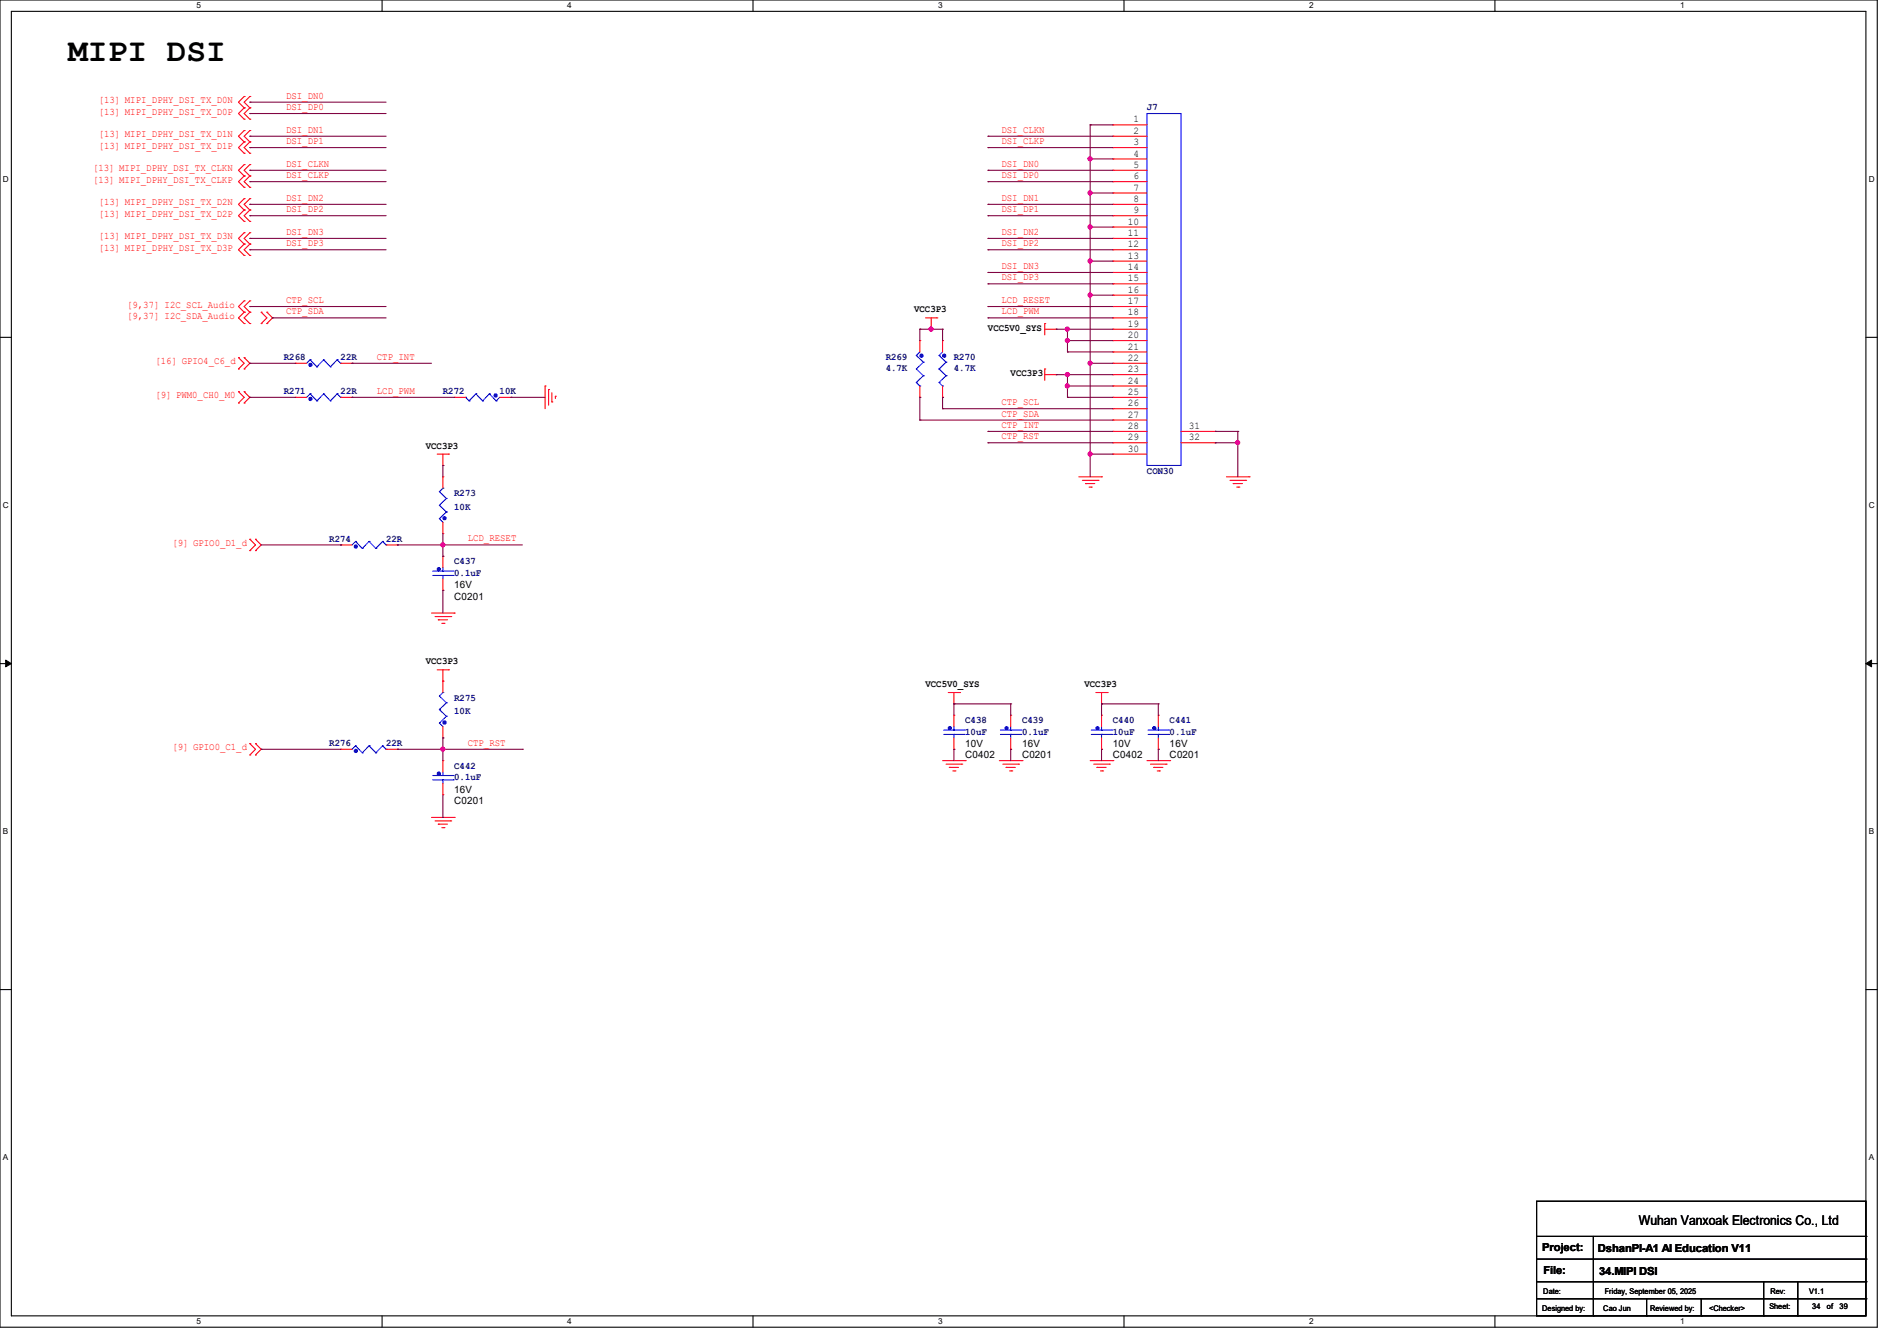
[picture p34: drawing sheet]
<svg xmlns="http://www.w3.org/2000/svg" width="297mm" height="210mm" viewBox="0 0 297 210" stroke-linecap="round" stroke-linejoin="round" font-family="sans-serif">
<defs><g id="words">
<text font-size="5.1" x="10.7" y="9.6">MIPI DSI</text>
<text font-size="2.1" x="256.6" y="191.9">Wuhan Vanxoak Electronics Co., Ltd</text>
<g font-size="1.7">
<text x="241.5" y="196">Project:</text>
<text x="250.1" y="196.1">DshanPI-A1 AI Education V11</text>
<text x="241.6" y="199.5">File:</text>
<text x="250.4" y="199.7">34.MIPI DSI</text>
</g>
<g font-size="1.6" fill="#f00">
<text x="15.5" y="17.9">[13] MIPI_DPHY_DSI_TX_D0P</text>
<text x="15.5" y="16.2">[13] MIPI_DPHY_DSI_TX_D0N</text>
<text x="44.8" y="15.5">DSI_DN0</text>
<text x="44.8" y="17.2">DSI_DP0</text>
<text x="15.5" y="23.3">[13] MIPI_DPHY_DSI_TX_D1P</text>
<text x="15.5" y="21.5">[13] MIPI_DPHY_DSI_TX_D1N</text>
<text x="44.8" y="20.8">DSI_DN1</text>
<text x="44.8" y="22.6">DSI_DP1</text>
<text x="156.8" y="20.8">DSI_CLKN</text>
<text x="156.8" y="22.6">DSI_CLKP</text>
<text x="14.6" y="28.6">[13] MIPI_DPHY_DSI_TX_CLKP</text>
<text x="14.6" y="26.8">[13] MIPI_DPHY_DSI_TX_CLKN</text>
<text x="44.8" y="26.1">DSI_CLKN</text>
<text x="44.8" y="27.9">DSI_CLKP</text>
<text x="156.8" y="26.1">DSI_DN0</text>
<text x="156.8" y="27.9">DSI_DP0</text>
<text x="15.5" y="34">[13] MIPI_DPHY_DSI_TX_D2P</text>
<text x="15.5" y="32.2">[13] MIPI_DPHY_DSI_TX_D2N</text>
<text x="44.8" y="31.5">DSI_DN2</text>
<text x="44.8" y="33.2">DSI_DP2</text>
<text x="156.8" y="31.5">DSI_DN1</text>
<text x="156.8" y="33.2">DSI_DP1</text>
<text x="15.5" y="39.3">[13] MIPI_DPHY_DSI_TX_D3P</text>
<text x="15.5" y="37.5">[13] MIPI_DPHY_DSI_TX_D3N</text>
<text x="44.8" y="36.8">DSI_DN3</text>
<text x="44.8" y="38.6">DSI_DP3</text>
<text x="156.8" y="36.8">DSI_DN2</text>
<text x="156.8" y="38.6">DSI_DP2</text>
<text x="44.8" y="47.5">CTP_SCL</text>
<text x="156.8" y="42.1">DSI_DN3</text>
<text x="156.8" y="43.9">DSI_DP3</text>
<text x="156.8" y="47.5">LCD_RESET</text>
<text x="19.9" y="50">[9,37] I2C_SDA_Audio</text>
<text x="19.9" y="48.2">[9,37] I2C_SCL_Audio</text>
<text x="44.8" y="49.2">CTP_SDA</text>
<text x="156.8" y="49.2">LCD_PWM</text>
<text x="24.3" y="57.1">[16] GPIO4_C6_d</text>
<text x="59" y="56.3">CTP_INT</text>
<text x="24.3" y="62.4">[9] PWM0_CH0_M0</text>
<text x="59" y="61.7">LCD_PWM</text>
<text x="156.8" y="63.5">CTP_SCL</text>
<text x="156.8" y="65.2">CTP_SDA</text>
<text x="156.8" y="67">CTP_INT</text>
<text x="156.8" y="68.8">CTP_RST</text>
<text x="27" y="85.5">[9] GPIO0_D1_d</text>
<text x="73.2" y="84.8">LCD_RESET</text>
<text x="27" y="117.5">[9] GPIO0_C1_d</text>
<text x="73.2" y="116.8">CTP_RST</text>
</g>
<g font-size="1.6" fill="#00007f">
<text x="179.6" y="17.3">J7</text>
<text x="44.4" y="56.4">R268</text>
<text x="53.3" y="56.4">22R</text>
<text x="138.7" y="56.4">R269</text>
<text x="138.7" y="58.2">4.7K</text>
<text x="149.3" y="56.4">R270</text>
<text x="149.3" y="58.2">4.7K</text>
<text x="44.4" y="61.7">R271</text>
<text x="53.3" y="61.7">22R</text>
<text x="69.3" y="61.7">R272</text>
<text x="78.2" y="61.7">10K</text>
<text x="71.1" y="77.7">R273</text>
<text x="179.6" y="74.2">CON30</text>
<text x="71.1" y="79.8">10K</text>
<text x="51.6" y="84.8">R274</text>
<text x="60.4" y="84.8">22R</text>
<text x="71.1" y="88.4">C437</text>
<text x="71.1" y="90.2">0.1uF</text>
<text x="71.1" y="109.7">R275</text>
<text x="71.1" y="111.8">10K</text>
<text x="151.1" y="113.3">C438</text>
<text x="160" y="113.3">C439</text>
<text x="174.2" y="113.3">C440</text>
<text x="183.1" y="113.3">C441</text>
<text x="51.6" y="116.8">R276</text>
<text x="60.4" y="116.8">22R</text>
<text x="151.1" y="115.1">10uF</text>
<text x="160" y="115.1">0.1uF</text>
<text x="174.2" y="115.1">10uF</text>
<text x="183.1" y="115.1">0.1uF</text>
<text x="71.1" y="120.4">C442</text>
<text x="71.1" y="122.2">0.1uF</text>
</g>
<g font-size="1.6">
<text x="177.5" y="19.2">1</text>
<text x="177.5" y="21">2</text>
<text x="177.5" y="22.7">3</text>
<text x="177.5" y="24.5">4</text>
<text x="177.5" y="26.3">5</text>
<text x="177.5" y="28.1">6</text>
<text x="177.5" y="29.8">7</text>
<text x="176.6" y="35.2">10</text>
<text x="177.5" y="31.6">8</text>
<text x="177.5" y="33.4">9</text>
<text x="176.6" y="37">11</text>
<text x="176.6" y="38.7">12</text>
<text x="176.6" y="40.5">13</text>
<text x="176.6" y="42.3">14</text>
<text x="176.6" y="44.1">15</text>
<text x="176.6" y="45.8">16</text>
<text x="176.6" y="47.6">17</text>
<text x="143.1" y="48.9">VCC3P3</text>
<text x="154.7" y="51.8">VCC5V0_SYS</text>
<text x="176.6" y="49.4">18</text>
<text x="176.6" y="51.2">19</text>
<text x="176.6" y="53">20</text>
<text x="158.2" y="58.9">VCC3P3</text>
<text x="176.6" y="54.7">21</text>
<text x="176.6" y="56.5">22</text>
<text x="176.6" y="58.3">23</text>
<text x="176.6" y="60.1">24</text>
<text x="176.6" y="61.8">25</text>
<text x="176.6" y="63.6">26</text>
<text x="176.6" y="65.4">27</text>
<text x="66.7" y="70.3">VCC3P3</text>
<text x="176.6" y="67.2">28</text>
<text x="176.6" y="69">29</text>
<text x="176.6" y="70.7">30</text>
<text x="186.1" y="67.2">31</text>
<text x="186.1" y="69">32</text>
<text x="71.1" y="93.9">C0201</text>
<text x="71.1" y="92.1">16V</text>
<text x="66.7" y="104.1">VCC3P3</text>
<text x="144.9" y="107.6">VCC5V0_SYS</text>
<text x="169.8" y="107.6">VCC3P3</text>
<text x="151.1" y="118.8">C0402</text>
<text x="151.1" y="117">10V</text>
<text x="160" y="118.8">C0201</text>
<text x="160" y="117">16V</text>
<text x="174.2" y="118.8">C0402</text>
<text x="174.2" y="117">10V</text>
<text x="183.1" y="118.8">C0201</text>
<text x="183.1" y="117">16V</text>
<text x="71.1" y="125.9">C0201</text>
<text x="71.1" y="124.1">16V</text>
</g>
<g font-size="1.3">
<text x="30.8" y="1.3">5</text>
<text x="88.8" y="1.3">4</text>
<text x="146.9" y="1.3">3</text>
<text x="205" y="1.3">2</text>
<text x="263.1" y="1.3">1</text>
<text x=".5" y="28.4">D</text>
<text x="292.6" y="28.4">D</text>
<text x=".5" y="79.5">C</text>
<text x="292.6" y="79.5">C</text>
<text x=".5" y="130.6">B</text>
<text x="292.6" y="130.6">B</text>
<text x=".5" y="181.7">A</text>
<text x="292.6" y="181.7">A</text>
<text x="30.8" y="207.4">5</text>
<text x="88.8" y="207.4">4</text>
<text x="146.9" y="207.4">3</text>
<text x="205" y="207.4">2</text>
<text x="263.1" y="207.4">1</text>
</g>
<g font-size="1.2">
<text x="241.6" y="202.6">Date:</text>
<text x="251.2" y="202.6">Friday, September 05, 2025</text>
<text x="277.2" y="202.6">Rev:</text>
<text x="283.2" y="202.6">V1.1</text>
<text x="241.5" y="205.3">Designed by:</text>
<text x="251" y="205.3">Cao Jun</text>
<text x="258.4" y="205.3">Reviewed by:</text>
<text x="267.6" y="205.3">&lt;Checker&gt;</text>
<text x="277" y="205.1">Sheet:</text>
<text x="283.8" y="205.1">34</text>
<text x="286" y="205.1">of</text>
<text x="288" y="205.1">39</text>
</g>
</g></defs>
<path d="M0 0h293.9v207.9h-293.9zM1.8 1.8h290.3v204.3h-290.3z" fill="none" stroke="#000" stroke-width=".17"/>
<g fill="#fff">
<path d="M30.8 .2h.7v1.4h-.7z"/>
<path d="M30.8 206.2h.7v1.4h-.7z"/>
</g>
<path d="M59.8 0v1.8M59.8 206.1v1.8" fill="none" stroke="#000" stroke-width=".17"/>
<g fill="#fff">
<path d="M88.8 .2h.7v1.4h-.7z"/>
<path d="M88.8 206.2h.7v1.4h-.7z"/>
</g>
<path d="M117.9 0v1.8M117.9 206.1v1.8" fill="none" stroke="#000" stroke-width=".17"/>
<g fill="#fff">
<path d="M146.9 .2h.7v1.4h-.7z"/>
<path d="M146.9 206.2h.7v1.4h-.7z"/>
</g>
<path d="M176 0v1.8M176 206.1v1.8" fill="none" stroke="#000" stroke-width=".17"/>
<g fill="#fff">
<path d="M205 .2h.7v1.4h-.7z"/>
<path d="M205 206.2h.7v1.4h-.7z"/>
</g>
<path d="M234.1 0v1.8M234.1 206.1v1.8" fill="none" stroke="#000" stroke-width=".17"/>
<g fill="#fff">
<path d="M263.1 .2h.6v1.4h-.6z"/>
<path d="M263.1 206.2h.6v1.4h-.6z"/>
<path d="M.5 27.3h.9v1.4h-.9z"/>
<path d="M292.6 27.3h.9v1.4h-.9z"/>
<path d="M.5 78.4h.9v1.4h-.9z"/>
<path d="M292.6 78.4h.9v1.4h-.9z"/>
</g>
<path d="M0 52.8h1.8M292.1 52.8h1.8" fill="none" stroke="#000" stroke-width=".17"/>
<g fill="#fff">
<path d="M.5 129.5h.8v1.4h-.8z"/>
<path d="M292.6 129.5h.8v1.4h-.8z"/>
</g>
<path d="M0 103.9h1.8M292.1 103.9h1.8" fill="none" stroke="#000" stroke-width=".17"/>
<path d="M.9 103.4l.9 .5-.9 .5zM292.1 103.9l.9-.5v1z" fill="#000" stroke="#000" stroke-width=".16"/>
<g fill="#fff">
<path d="M.5 180.5h.8v1.4h-.8z"/>
<path d="M292.6 180.5h.8v1.4h-.8z"/>
</g>
<g fill="none" stroke="#000" stroke-width=".17">
<path d="M0 155h1.8M292.1 155h1.8M240.6 188.1h51.5v18h-51.5zM240.6 193.6h51.5M240.6 197.2h51.5M249.5 193.6v12.5M292.1 193.6h.1M292.1 197.2h.1M240.6 200.7h51.5M240.6 203.4h51.5M249.5 206.1h.1M257.8 206.1h.1"/>
<path d="M257.8 203.4v2.7M266.4 206.1h.1M266.4 203.4v2.7M276.1 206.1h.1M276.1 200.7v5.4M281.5 206.1h.1M281.5 200.7v5.4M292.1 200.7h.1M292.1 203.4h.1"/>
</g>
<g fill="none" stroke="#f00" stroke-width=".17">
<path d="M38.2 18.7h.1M38.2 16.9h.1M38.2 15.1h.1M38.2 16.9l-.9 .9 .9 .9M38.2 15.1l-.9 .9 .9 .9M39.1 18.7h.1M39.1 16.9h.1M39.1 15.1h.1M39.1 16.9l-.9 .9 .9 .9M39.1 15.1l-.9 .9 .9 .9M174.2 19.6h.1M174.2 19.6h5.4"/>
<path d="M38.2 29.3h.1M38.2 27.6h.1M38.2 25.8h.1M38.2 24h.1M38.2 22.2h.1M38.2 20.4h.1M38.2 34.7h.1M38.2 32.9h.1M38.2 31.1h.1M38.2 38.2h.1M38.2 36.4h.1M38.2 27.6l-.9 .8 .9 .9"/>
<path d="M38.2 25.8l-.9 .9 .9 .9M38.2 22.2l-.9 .9 .9 .9M38.2 20.4l-.9 .9 .9 .9M38.2 32.9l-.9 .9 .9 .9M38.2 31.1l-.9 .9 .9 .9M38.2 38.2l-.9 .9 .9 .9M38.2 36.4l-.9 .9 .9 .9M39.1 29.3h.1M39.1 27.6h.1M39.1 25.8h.1M39.1 24h.1M39.1 22.2h.1"/>
<path d="M39.1 20.4h.1M39.1 34.7h.1M39.1 32.9h.1M39.1 31.1h.1M39.1 38.2h.1M39.1 36.4h.1M39.1 27.6l-.9 .8 .9 .9M39.1 25.8l-.9 .9 .9 .9M39.1 22.2l-.9 .9 .9 .9M39.1 20.4l-.9 .9 .9 .9M39.1 32.9l-.9 .9 .9 .9M39.1 31.1l-.9 .9 .9 .9"/>
<path d="M39.1 38.2l-.9 .9 .9 .9M39.1 36.4l-.9 .9 .9 .9M174.2 21.3h.1M174.2 23.1h.1M174.2 24.9h.1M174.2 26.7h.1M174.2 28.4h.1M174.2 30.2h.1M174.2 32h.1M174.2 33.8h.1M174.2 35.6h.1M174.2 37.3h.1"/>
<path d="M174.2 39.1h.1M174.2 21.3h5.4M174.2 23.1h5.4M174.2 24.9h5.4M174.2 26.7h5.4M174.2 28.4h5.4M174.2 30.2h5.4M174.2 32h5.4M174.2 33.8h5.4M174.2 35.6h5.4M174.2 37.3h5.4M174.2 39.1h5.4"/>
<path d="M37.3 57.8h.1M37.3 56h.1M37.3 56l.9 .9-.9 .9M38.2 40h.1M38.2 50.7h.1M38.2 48.9h.1M38.2 47.1h.1M38.2 56h.1M38.2 57.8h.1M38.2 48.9l-.9 .9 .9 .9M38.2 47.1l-.9 .9 .9 .9M38.2 56l.9 .9-.9 .9"/>
<path d="M39.1 40h.1M39.1 50.7h.1M39.1 48.9h.1M39.1 47.1h.1M39.1 48.9l-.9 .9 .9 .9M39.1 47.1l-.9 .9 .9 .9M40.9 50.7h.1M40.9 48.9h.1M40.9 48.9l.9 .9-.9 .9M41.8 48.9h.1M41.8 50.7h.1M41.8 48.9l.9 .9-.9 .9"/>
<path d="M46.2 56.9h.1M46.2 56.9h1.8M53.3 56.9h1.8M55.1 56.9h.1M144 53.3h.1M144 53.3v1.8M144.9 49.8h1.8M145.8 51.6h.1M145.8 49.8v1.8M146.7 49.8h.1M147.6 53.3h.1M147.6 53.3v1.8"/>
<path d="M163.6 57.8h.1M163.6 50.7h.1M163.6 58.7h1.8M163.6 50.7v1.8M163.6 57.8v1.8M163.6 51.6h1.8M165.4 58.7h.1M165.4 51.6h.1M174.2 40.9h.1M174.2 42.7h.1M174.2 44.4h.1M174.2 46.2h.1"/>
<path d="M174.2 48h.1M174.2 49.8h.1M174.2 51.6h.1M174.2 53.3h.1M174.2 55.1h.1M174.2 56.9h.1M174.2 58.7h.1M174.2 49.8h5.4M174.2 58.7h5.4M174.2 51.6h5.4M174.2 40.9h5.4M174.2 42.7h5.4"/>
<path d="M174.2 44.4h5.4M174.2 46.2h5.4M174.2 48h5.4M174.2 53.3h5.4M174.2 55.1h5.4M174.2 56.9h5.4M37.3 63.1h.1M37.3 61.3h.1M37.3 61.3l.9 .9-.9 .9M38.2 61.3h.1M38.2 63.1h.1M38.2 61.3l.9 .9-.9 .9"/>
<path d="M46.2 62.2h.1M46.2 62.2h1.8M53.3 62.2h1.8M55.1 62.2h.1M68.5 71.1h1.7M69.3 72.9h.1M69.3 74.7h.1M69.3 71.1v1.8M69.3 74.7v1.8M70.2 71.1h.1M71.1 62.2h.1M71.1 62.2h1.8"/>
<path d="M78.2 62.2h1.8M80 62.2h.1M85.3 60.5h.1M85.3 60.5v3.5M85.9 61h.1M85.9 61v2.5M86.4 62.9h.1M86.4 61.5v1.4M87 62.1h.1M87 62.1v.3M144 62.2h.1M144 60.5v1.7"/>
<path d="M147.6 62.2h.1M147.6 60.5v1.7M168.9 74.7h3.6M169.5 75.2h2.4M170 75.7h.1M170 75.7h1.4M170.5 76.3h.4M170.9 76.3h.1M171.9 75.2h.1M172.5 74.7h.1M174.2 60.5h.1M174.2 62.2h.1"/>
<path d="M174.2 64h.1M174.2 65.8h.1M174.2 67.6h.1M174.2 69.3h.1M174.2 71.1h.1M174.2 71.1h5.4M174.2 62.2h5.4M174.2 60.5h5.4M174.2 64h5.4M174.2 65.8h5.4M174.2 67.6h5.4M174.2 69.3h5.4"/>
<path d="M184.9 67.6h5.3M184.9 69.3h5.3M190.2 67.6h.1M190.2 69.3h.1M192 74.7h3.6M192.6 75.2h2.4M193.1 75.7h.1M193.1 75.7h1.4M193.6 76.3h.4M194 76.3h.1M195 75.2h.1M195.6 74.7h.1"/>
<path d="M39.1 84.5h.1M39.1 86.2h.1M39.1 84.5l.9 .8-.9 .9M40 86.2h.1M40 84.5h.1M40 84.5l.9 .8-.9 .9M53.3 85.3h.1M53.3 85.3h1.8M60.5 85.3h1.7M62.2 85.3h.1M67.6 96h3.5M68.1 96.6h2.5"/>
<path d="M68.6 97.1h.1M68.6 97.1h1.5M69.2 97.6h.3M69.3 87.1h.1M69.3 92.5h.1M69.3 83.6h.1M69.3 81.8v1.8M69.3 87.1v1.8M69.3 90.7v1.8M69.5 97.6h.1M70.6 96.6h.1M71.1 96h.1"/>
<path d="M39.1 116.5h.1M39.1 118.2h.1M39.1 116.5l.9 .8-.9 .9M40 118.2h.1M40 116.5h.1M40 116.5l.9 .8-.9 .9M53.3 117.3h.1M53.3 117.3h1.8M60.5 117.3h1.7M62.2 117.3h.1M68.5 104.9h1.7M69.3 106.7h.1"/>
<path d="M69.3 115.6h.1M69.3 119.1h.1M69.3 104.9v3.6M69.3 113.8v1.8M69.3 119.1v1.8M70.2 104.9h.1M147.6 119.1h3.5M148.1 119.7h2.5M148.5 108.5h1.7M149.4 110.2h.1M149.4 112h.1M149.4 117.3h.1"/>
<path d="M149.4 108.5v1.7M149.4 112v1.8M149.4 115.6v1.7M150.2 108.5h.1M150.6 119.7h.1M151.1 119.1h.1M156.5 119.1h3.5M157 119.7h2.5M158.2 112h.1M158.2 117.3h.1M158.2 112v1.8M158.2 115.6v1.7"/>
<path d="M159.5 119.7h.1M160 119.1h.1M170.7 119.1h3.5M171.2 119.7h2.5M171.6 108.5h1.8M172.5 110.2h.1M172.5 112h.1M172.5 117.3h.1M172.5 108.5v1.7M172.5 112v1.8M172.5 115.6v1.7M173.4 108.5h.1"/>
<path d="M173.7 119.7h.1M174.2 119.1h.1M179.6 119.1h3.5M180.1 119.7h2.5M181.4 112h.1M181.4 117.3h.1M181.4 112v1.8M181.4 115.6v1.7M182.6 119.7h.1M183.1 119.1h.1M67.6 128h3.5M68.1 128.6h2.5"/>
<path d="M68.6 129.1h.1M68.6 129.1h1.5M69.2 129.6h.3M69.3 124.5h.1M69.3 122.7v1.8M69.5 129.6h.1M70.6 128.6h.1M71.1 128h.1M148.6 120.2h.1M148.6 120.2h1.5M149.2 120.7h.3M149.5 120.7h.1"/>
<path d="M157.5 120.2h.1M157.5 120.2h1.5M158.1 120.7h.3M158.4 120.7h.1M171.7 120.2h.1M171.7 120.2h1.5M172.3 120.7h.3M172.6 120.7h.1M180.6 120.2h.1M180.6 120.2h1.5M181.2 120.7h.3M181.5 120.7h.1"/>
</g>
<g fill="none" stroke="#00f" stroke-width=".17">
<path d="M179.6 17.8h5.3v55.1h-5.3zM48.6 56.3h.1M48.6 56.3l-.6 .6M48.6 56.3l1 1.1M49.6 57.4h.1M50.7 56.3h.1M50.7 56.3l-1.1 1.1M50.7 56.3l1 1.1M51.7 57.4h.1M52.8 56.3h.1M52.8 56.3l-1.1 1.1M52.8 56.3l.5 .6"/>
<path d="M53.3 56.9h.1M143.5 55.7h.1M143.5 57.8h.1M143.5 59.9h.1M143.5 55.7l1.1 1M143.5 57.8l1.1 1M143.5 59.9l.5 .6M144 55.1l-.5 .6M144.6 56.7h.1M144.6 58.8h.1M144.6 56.7l-1.1 1.1M144.6 58.8l-1.1 1.1"/>
<path d="M147 55.7h.1M147 57.8h.1M147 59.9h.1M147 55.7l1.1 1M147 57.8l1.1 1M147 59.9l.6 .6M147.6 55.1l-.6 .6M148.1 56.7h.1M148.1 58.8h.1M148.1 56.7l-1.1 1.1M148.1 58.8l-1.1 1.1M48.6 61.7h.1"/>
<path d="M48.6 61.7l-.6 .5M48.6 61.7l1 1.1M49.6 62.8h.1M50.7 61.7h.1M50.7 61.7l-1.1 1.1M50.7 61.7l1 1.1M51.7 62.8h.1M52.8 61.7h.1M52.8 61.7l-1.1 1.1M52.8 61.7l.5 .5M53.3 62.2h.1M68.8 79.1h.1"/>
<path d="M68.8 77h.1M68.8 79.1l1.1 1.1M68.8 77l1.1 1.1M69.3 76.5h.1M69.3 76.5l-.5 .5M69.9 78.1h.1M69.9 78.1l-1.1 1M72.9 62.2h.1M72.9 62.2l.5 .6M73.4 62.8h.1M74.5 61.7h.1M74.5 61.7l1.1 1.1"/>
<path d="M74.5 61.7l-1.1 1.1M75.6 62.8h.1M76.6 61.7h.1M76.6 61.7l1.1 1.1M76.6 61.7l-1 1.1M77.7 62.8h.1M78.2 62.2l-.5 .6M144 60.5h.1M147.6 60.5h.1M55.7 84.8h.1M55.7 84.8l-.6 .5M55.7 84.8l1 1.1"/>
<path d="M56.7 85.9h.1M57.8 84.8h.1M57.8 84.8l-1.1 1.1M57.8 84.8l1 1.1M58.8 85.9h.1M59.9 84.8h.1M59.9 84.8l-1.1 1.1M59.9 84.8l.6 .5M60.5 85.3h.1M67.7 90.1h3.3M67.7 89.5h3.3M68.8 81.2h.1"/>
<path d="M68.8 81.2l.5 .6M69.3 90.1h.1M69.3 89.5h.1M69.3 88.9v.6M69.3 90.1v.6M69.9 80.2h.1M69.9 80.2l-1.1 1M71 90.1h.1M71 89.5h.1M55.7 116.8h.1M55.7 116.8l-.6 .5M55.7 116.8l1 1.1"/>
<path d="M56.7 117.9h.1M57.8 116.8h.1M57.8 116.8l-1.1 1.1M57.8 116.8l1 1.1M58.8 117.9h.1M59.9 116.8h.1M59.9 116.8l-1.1 1.1M59.9 116.8l.6 .5M60.5 117.3h.1M68.8 113.2h.1M68.8 111.1h.1M68.8 109h.1"/>
<path d="M68.8 113.2l.5 .6M68.8 111.1l1.1 1.1M68.8 109l1.1 1.1M69.3 108.5h.1M69.3 108.5l-.5 .5M69.9 112.2h.1M69.9 110.1h.1M69.9 112.2l-1.1 1M69.9 110.1l-1.1 1M147.7 115h3.3M147.7 114.3h3.3M149.4 115h.1"/>
<path d="M149.4 114.3h.1M149.4 113.8v.5M149.4 115v.6M151 115h.1M151 114.3h.1M156.6 115h3.3M156.6 114.3h3.3M158.2 115h.1M158.2 114.3h.1M158.2 113.8v.5M158.2 115v.6M159.9 115h.1"/>
<path d="M159.9 114.3h.1M170.9 115h3.2M170.9 114.3h3.2M172.5 115h.1M172.5 114.3h.1M172.5 113.8v.5M172.5 115v.6M174.1 115h.1M174.1 114.3h.1M179.7 115h3.3M179.7 114.3h3.3M181.4 115h.1"/>
<path d="M181.4 114.3h.1M181.4 113.8v.5M181.4 115v.6M183 115h.1M183 114.3h.1M67.7 122.1h3.3M67.7 121.5h3.3M69.3 122.1h.1M69.3 121.5h.1M69.3 120.9v.6M69.3 122.1v.6M71 122.1h.1"/>
<path d="M71 121.5h.1"/>
</g>
<g fill="#00f" stroke="#00f" stroke-width=".17">
<circle cx="68.7" cy="89.2" r=".25"/>
<circle cx="48.6" cy="62.5" r=".25"/>
<circle cx="55.7" cy="85.6" r=".25"/>
<circle cx="69.6" cy="81.2" r=".25"/>
<circle cx="77.6" cy="61.9" r=".25"/>
<circle cx="69.6" cy="113.2" r=".25"/>
<circle cx="68.7" cy="121.2" r=".25"/>
<circle cx="48.6" cy="57.2" r=".25"/>
<circle cx="147.8" cy="55.7" r=".25"/>
<circle cx="144.3" cy="55.7" r=".25"/>
<circle cx="55.7" cy="117.6" r=".25"/>
<circle cx="171.8" cy="114" r=".25"/>
<circle cx="180.7" cy="114" r=".25"/>
<circle cx="148.7" cy="114" r=".25"/>
<circle cx="157.6" cy="114" r=".25"/>
</g>
<g fill="none" stroke="#7f003f" stroke-width=".17">
<path d="M39.1 16h.1M39.1 17.8h.1M39.1 16h21.4M39.1 17.8h21.4M170.7 19.6h.1M170.7 19.6h3.5M170.7 19.6v55.1M39.1 26.7h.1M39.1 28.4h.1M39.1 21.3h.1M39.1 23.1h.1M39.1 32h.1"/>
<path d="M39.1 33.8h.1M39.1 37.3h.1M39.1 39.1h.1M39.1 26.7h21.4M39.1 28.4h21.4M39.1 21.3h21.4M39.1 23.1h21.4M39.1 32h21.4M39.1 33.8h21.4M39.1 37.3h21.4M39.1 39.1h21.4M154.7 21.3h.1"/>
<path d="M154.7 23.1h.1M154.7 26.7h.1M154.7 28.4h.1M154.7 32h.1M154.7 33.8h.1M154.7 37.3h.1M154.7 39.1h.1M154.7 26.7h19.5M154.7 28.4h19.5M154.7 21.3h19.5M154.7 23.1h19.5M154.7 32h19.5"/>
<path d="M154.7 33.8h19.5M154.7 37.3h19.5M154.7 39.1h19.5M170.7 24.9h.1M170.7 35.6h.1M170.7 30.2h.1M170.7 24.9h3.5M170.7 35.6h3.5M170.7 30.2h3.5M39.1 48h.1M39.1 56.9h.1M39.1 56.9h7.1"/>
<path d="M39.1 48h21.4M42.7 49.8h.1M42.7 49.8h17.8M55.1 56.9h.1M55.1 56.9h12.5M144 51.6h.1M144 51.6h3.6M144 51.6v1.7M145.8 51.6h.1M147.6 51.6h.1M147.6 51.6v1.7M154.7 42.7h.1"/>
<path d="M154.7 44.4h.1M154.7 48h.1M154.7 49.8h.1M154.7 42.7h19.5M154.7 44.4h19.5M154.7 48h19.5M154.7 49.8h19.5M165.4 51.6h.1M165.4 58.7h.1M165.4 51.6h8.8M165.4 58.7h8.8M167.1 51.6h.1"/>
<path d="M167.1 55.1h.1M167.1 53.3h.1M167.1 58.7h.1M167.1 51.6v3.5M167.1 58.7v3.5M167.1 55.1h7.1M167.1 53.3h7.1M170.7 56.9h.1M170.7 46.2h.1M170.7 40.9h.1M170.7 56.9h3.5M170.7 46.2h3.5"/>
<path d="M170.7 40.9h3.5M39.1 62.2h.1M39.1 62.2h7.1M55.1 62.2h.1M55.1 62.2h16M69.3 72.9h.1M69.3 72.9v1.8M80 62.2h.1M80 62.2h5.3M144 65.8h.1M144 62.2h.1M144 65.8h30.2"/>
<path d="M144 62.2v3.6M147.6 64h.1M147.6 62.2h.1M147.6 64h26.6M147.6 62.2v1.8M154.7 67.6h.1M154.7 69.3h.1M154.7 67.6h19.5M154.7 69.3h19.5M167.1 62.2h.1M167.1 60.5h.1M167.1 62.2h7.1"/>
<path d="M167.1 60.5h7.1M170.7 71.1h.1M170.7 71.1h3.5M190.2 67.6h.1M190.2 69.3h.1M190.2 67.6h3.6M190.2 69.3h3.6M193.8 67.6h.1M193.8 69.3h.1M193.8 67.6v7.1M40.9 85.3h12.4M53.3 85.3h.1"/>
<path d="M62.2 85.3h.1M62.2 85.3h19.6M69.3 85.3h.1M69.3 92.5h.1M69.3 87.1h.1M69.3 83.6v3.5M69.3 92.5v3.5M40.9 117.3h.1M40.9 117.3h12.4M62.2 117.3h.1M62.2 117.3h19.6M69.3 115.6h.1"/>
<path d="M69.3 117.3h.1M69.3 115.6v3.5M81.8 117.3h.1M149.4 117.3h.1M149.4 110.2h.1M149.4 110.2v1.8M149.4 117.3v1.8M149.4 110.2h8.8M158.2 117.3h.1M158.2 110.2h.1M158.2 110.2v1.8M158.2 117.3v1.8"/>
<path d="M172.5 117.3h.1M172.5 110.2h.1M172.5 110.2h8.9M172.5 110.2v1.8M172.5 117.3v1.8M181.4 117.3h.1M181.4 110.2h.1M181.4 110.2v1.8M181.4 117.3v1.8M69.3 128h.1M69.3 124.5v3.5"/>
</g>
<g fill="#f0f" stroke="#f0f" stroke-width=".17">
<circle cx="193.8" cy="69.3" r=".32"/>
<circle cx="170.7" cy="30.2" r=".32"/>
<circle cx="170.7" cy="24.9" r=".32"/>
<circle cx="170.7" cy="71.1" r=".32"/>
<circle cx="170.7" cy="56.9" r=".32"/>
<circle cx="170.7" cy="46.2" r=".32"/>
<circle cx="170.7" cy="40.9" r=".32"/>
<circle cx="170.7" cy="35.5" r=".32"/>
<circle cx="167.1" cy="53.3" r=".32"/>
<circle cx="167.1" cy="51.5" r=".32"/>
<circle cx="167.1" cy="58.7" r=".32"/>
<circle cx="167.1" cy="60.4" r=".32"/>
<circle cx="145.8" cy="51.5" r=".32"/>
<circle cx="69.3" cy="117.3" r=".32"/>
<circle cx="69.3" cy="85.3" r=".32"/>
</g>
<use href="#words"/>
</svg>
